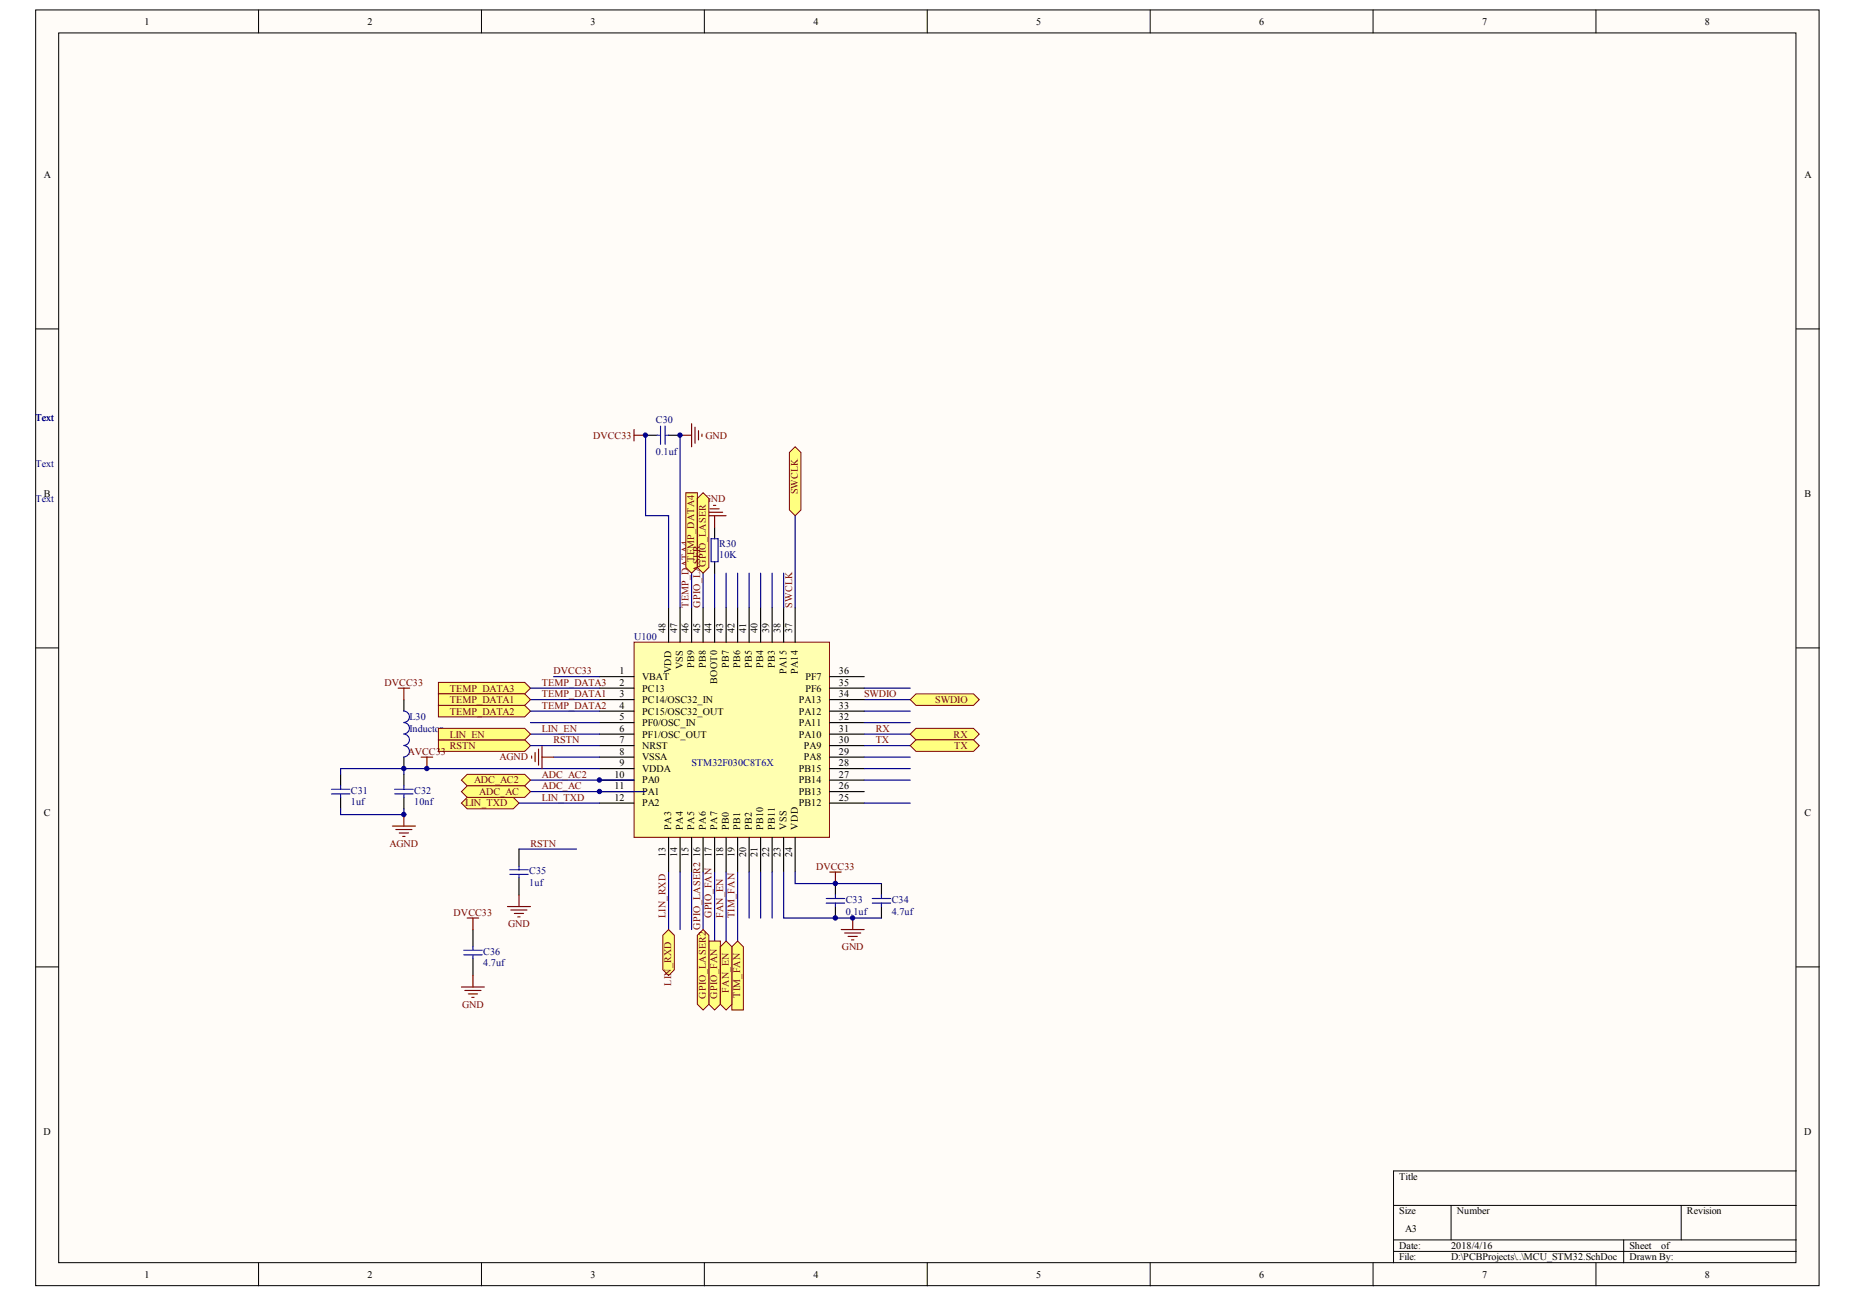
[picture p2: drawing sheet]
<svg xmlns="http://www.w3.org/2000/svg" width="289mm" height="202mm" viewBox="0 0 289 202" stroke-linecap="round" stroke-linejoin="round" font-family="sans-serif">
<defs><g id="words">
<g font-size="1.6">
<text x="22.5" y="3.9">1</text>
<text x="57.2" y="3.9">2</text>
<text x="91.8" y="3.9">3</text>
<text x="126.5" y="3.9">4</text>
<text x="161.1" y="3.9">5</text>
<text x="195.8" y="3.9">6</text>
<text x="230.5" y="3.9">7</text>
<text x="265.1" y="3.9">8</text>
<text x="6.8" y="27.7">A</text>
<text x="280.6" y="27.7">A</text>
<text x="6.8" y="77.3">B</text>
<text x="280.6" y="77.3">B</text>
<text x="103.5" y="98.4" transform="rotate(-90 103.5 98.4)">48</text>
<text x="105.3" y="98.4" transform="rotate(-90 105.3 98.4)">47</text>
<text x="107.1" y="98.4" transform="rotate(-90 107.1 98.4)">46</text>
<text x="108.9" y="98.4" transform="rotate(-90 108.9 98.4)">45</text>
<text x="110.6" y="98.4" transform="rotate(-90 110.6 98.4)">44</text>
<text x="112.4" y="98.4" transform="rotate(-90 112.4 98.4)">43</text>
<text x="114.2" y="98.4" transform="rotate(-90 114.2 98.4)">42</text>
<text x="116" y="98.4" transform="rotate(-90 116 98.4)">41</text>
<text x="117.8" y="98.4" transform="rotate(-90 117.8 98.4)">40</text>
<text x="119.6" y="98.4" transform="rotate(-90 119.6 98.4)">39</text>
<text x="121.4" y="98.4" transform="rotate(-90 121.4 98.4)">38</text>
<text x="123.2" y="98.4" transform="rotate(-90 123.2 98.4)">37</text>
<text x="96.4" y="104.8">1</text>
<text x="96.4" y="106.6">2</text>
<text x="99.8" y="105.7">VBAT</text>
<text x="99.8" y="107.5">PC13</text>
<text x="104.4" y="104.7" transform="rotate(-90 104.4 104.7)">VDD</text>
<text x="106.2" y="104.1" transform="rotate(-90 106.2 104.1)">VSS</text>
<text x="108" y="103.9" transform="rotate(-90 108 103.9)">PB9</text>
<text x="109.8" y="103.9" transform="rotate(-90 109.8 103.9)">PB8</text>
<text x="111.5" y="106.3" transform="rotate(-90 111.5 106.3)">BOOT0</text>
<text x="113.3" y="103.9" transform="rotate(-90 113.3 103.9)">PB7</text>
<text x="115.1" y="103.9" transform="rotate(-90 115.1 103.9)">PB6</text>
<text x="116.9" y="103.9" transform="rotate(-90 116.9 103.9)">PB5</text>
<text x="118.7" y="103.9" transform="rotate(-90 118.7 103.9)">PB4</text>
<text x="120.5" y="103.9" transform="rotate(-90 120.5 103.9)">PB3</text>
<text x="122.3" y="104.8" transform="rotate(-90 122.3 104.8)">PA15</text>
<text x="124.1" y="104.8" transform="rotate(-90 124.1 104.8)">PA14</text>
<text x="125.3" y="107.5">PF6</text>
<text x="125.3" y="105.7">PF7</text>
<text x="130.4" y="106.6">35</text>
<text x="130.4" y="104.8">36</text>
<text x="96.4" y="108.4">3</text>
<text x="96.4" y="110.2">4</text>
<text x="96.4" y="112">5</text>
<text x="96.4" y="113.8">6</text>
<text x="99.8" y="109.3">PC14/OSC32_IN</text>
<text x="99.8" y="111.1">PC15/OSC32_OUT</text>
<text x="99.8" y="112.9">PF0/OSC_IN</text>
<text x="124.2" y="112.9">PA11</text>
<text x="124.2" y="111.1">PA12</text>
<text x="124.2" y="109.3">PA13</text>
<text x="130.4" y="113.8">31</text>
<text x="130.4" y="112">32</text>
<text x="130.4" y="110.2">33</text>
<text x="130.4" y="108.4">34</text>
<text x="96.4" y="115.6">7</text>
<text x="96.4" y="117.4">8</text>
<text x="96.4" y="119.1">9</text>
<text x="99.8" y="114.7">PF1/OSC_OUT</text>
<text x="99.8" y="116.5">NRST</text>
<text x="99.8" y="118.3">VSSA</text>
<text x="124.2" y="114.7">PA10</text>
<text x="125" y="118.3">PA8</text>
<text x="125" y="116.5">PA9</text>
<text x="130.4" y="119.1">28</text>
<text x="130.4" y="117.4">29</text>
<text x="130.4" y="115.6">30</text>
<text x="95.6" y="120.9">10</text>
<text x="95.6" y="122.7">11</text>
<text x="95.6" y="124.5">12</text>
<text x="99.8" y="120">VDDA</text>
<text x="99.8" y="121.8">PA0</text>
<text x="99.8" y="123.6">PA1</text>
<text x="99.8" y="125.4">PA2</text>
<text x="124.2" y="125.4">PB12</text>
<text x="124.2" y="123.6">PB13</text>
<text x="124.2" y="121.8">PB14</text>
<text x="124.2" y="120">PB15</text>
<text x="130.4" y="124.5">25</text>
<text x="130.4" y="122.7">26</text>
<text x="130.4" y="120.9">27</text>
<text x="6.8" y="126.9">C</text>
<text x="104.4" y="129" transform="rotate(-90 104.4 129)">PA3</text>
<text x="106.2" y="129" transform="rotate(-90 106.2 129)">PA4</text>
<text x="108" y="129" transform="rotate(-90 108 129)">PA5</text>
<text x="109.8" y="129" transform="rotate(-90 109.8 129)">PA6</text>
<text x="111.5" y="129" transform="rotate(-90 111.5 129)">PA7</text>
<text x="113.3" y="129" transform="rotate(-90 113.3 129)">PB0</text>
<text x="115.1" y="129" transform="rotate(-90 115.1 129)">PB1</text>
<text x="116.9" y="129" transform="rotate(-90 116.9 129)">PB2</text>
<text x="118.7" y="129" transform="rotate(-90 118.7 129)">PB10</text>
<text x="120.5" y="129" transform="rotate(-90 120.5 129)">PB11</text>
<text x="122.3" y="129" transform="rotate(-90 122.3 129)">VSS</text>
<text x="124.1" y="129" transform="rotate(-90 124.1 129)">VDD</text>
<text x="280.6" y="126.9">C</text>
<text x="103.5" y="133.3" transform="rotate(-90 103.5 133.3)">13</text>
<text x="105.3" y="133.3" transform="rotate(-90 105.3 133.3)">14</text>
<text x="107.1" y="133.3" transform="rotate(-90 107.1 133.3)">15</text>
<text x="108.9" y="133.3" transform="rotate(-90 108.9 133.3)">16</text>
<text x="110.6" y="133.3" transform="rotate(-90 110.6 133.3)">17</text>
<text x="112.4" y="133.3" transform="rotate(-90 112.4 133.3)">18</text>
<text x="114.2" y="133.3" transform="rotate(-90 114.2 133.3)">19</text>
<text x="116" y="133.3" transform="rotate(-90 116 133.3)">20</text>
<text x="117.8" y="133.3" transform="rotate(-90 117.8 133.3)">21</text>
<text x="119.6" y="133.3" transform="rotate(-90 119.6 133.3)">22</text>
<text x="121.4" y="133.3" transform="rotate(-90 121.4 133.3)">23</text>
<text x="123.2" y="133.3" transform="rotate(-90 123.2 133.3)">24</text>
<text x="6.8" y="176.5">D</text>
<text x="280.5" y="176.5">D</text>
<text x="217.6" y="183.5">Title</text>
<text x="217.6" y="188.8">Size</text>
<text x="218.5" y="191.5">A3</text>
<text x="226.5" y="188.8">Number</text>
<text x="262.3" y="188.8">Revision</text>
<text x="217.6" y="194.2">Date:</text>
<text x="217.6" y="196">File:</text>
<text x="225.6" y="194.2">2018/4/16</text>
<text x="225.6" y="196">D:\PCBProjects\..\MCU_STM32.SchDoc</text>
<text x="253.4" y="194.2">Sheet</text>
<text x="253.4" y="196">Drawn By:</text>
<text x="258.3" y="194.2">of</text>
<text x="22.5" y="198.7">1</text>
<text x="57.2" y="198.7">2</text>
<text x="91.8" y="198.7">3</text>
<text x="126.5" y="198.7">4</text>
<text x="161.1" y="198.7">5</text>
<text x="195.8" y="198.7">6</text>
<text x="230.5" y="198.7">7</text>
<text x="265.1" y="198.7">8</text>
</g>
<g font-size="1.6" fill="#000080">
<text x="5.5" y="65.5">Text</text>
<text x="102" y="65.7">C30</text>
<text x="102" y="70.7">0.1uf</text>
<text x="5.5" y="72.7">Text</text>
<text x="5.5" y="78">Text</text>
<text x="111.8" y="85">R30</text>
<text x="111.8" y="86.8">10K</text>
<text x="98.6" y="99.5">U100</text>
<text x="63.7" y="112">L30</text>
<text x="63.7" y="113.8">Inductor</text>
<text x="107.5" y="119.1">STM32F030C8T6X</text>
<text x="54.6" y="123.4">C31</text>
<text x="54.6" y="125.2">1uf</text>
<text x="64.4" y="123.4">C32</text>
<text x="64.4" y="125.2">10nf</text>
<text x="82.3" y="135.9">C35</text>
<text x="82.3" y="137.7">1uf</text>
<text x="131.5" y="140.4">C33</text>
<text x="131.5" y="142.2">0.1uf</text>
<text x="138.7" y="140.4">C34</text>
<text x="138.7" y="142.2">4.7uf</text>
<text x="75.2" y="148.5">C36</text>
<text x="75.2" y="150.2">4.7uf</text>
</g>
<g font-size="1.6" fill="#800000">
<text x="92.2" y="68.2">DVCC33</text>
<text x="109.7" y="68.2">GND</text>
<text x="124.1" y="76.9" transform="rotate(-90 124.1 76.9)">SWCLK</text>
<text x="109.4" y="78">G</text>
<text x="110.5" y="78">ND</text>
<text x="108" y="87.3" transform="rotate(-90 108 87.3)">TEMP_DATA4</text>
<text x="109.8" y="88.1" transform="rotate(-90 109.8 88.1)">GPIO_LASER</text>
<text x="107.1" y="94.5" transform="rotate(-90 107.1 94.5)">TEMP_DATA4</text>
<text x="108.9" y="94.5" transform="rotate(-90 108.9 94.5)">GPIO_LASER</text>
<text x="123.2" y="94.5" transform="rotate(-90 123.2 94.5)">SWCLK</text>
<text x="59.8" y="106.6">DVCC33</text>
<text x="70" y="107.5">TEMP_DATA3</text>
<text x="84.3" y="106.6">TEMP_DATA3</text>
<text x="86.1" y="104.8">DVCC33</text>
<text x="70" y="109.3">TEMP_DATA1</text>
<text x="70" y="111.1">TEMP_DATA2</text>
<text x="84.3" y="108.4">TEMP_DATA1</text>
<text x="84.3" y="110.2">TEMP_DATA2</text>
<text x="84.3" y="113.8">LIN_EN</text>
<text x="134.4" y="108.4">SWDIO</text>
<text x="136.2" y="113.8">RX</text>
<text x="145.4" y="109.3">SWDIO</text>
<text x="63.4" y="117.4">AVCC33</text>
<text x="70" y="116.5">RSTN</text>
<text x="70" y="114.7">LIN_EN</text>
<text x="77.7" y="118.3">AGND</text>
<text x="86.1" y="115.6">RSTN</text>
<text x="136.2" y="115.6">TX</text>
<text x="148.3" y="114.7">RX</text>
<text x="148.4" y="116.5">TX</text>
<text x="72.3" y="125.4">LIN_TXD</text>
<text x="73.7" y="121.8">ADC_AC2</text>
<text x="74.5" y="123.6">ADC_AC</text>
<text x="84.3" y="124.5">LIN_TXD</text>
<text x="84.3" y="120.9">ADC_AC2</text>
<text x="84.3" y="122.7">ADC_AC</text>
<text x="60.6" y="131.6">AGND</text>
<text x="82.5" y="131.7">RSTN</text>
<text x="126.9" y="135.2">DVCC33</text>
<text x="70.5" y="142.4">DVCC33</text>
<text x="103.5" y="142.8" transform="rotate(-90 103.5 142.8)">LIN_RXD</text>
<text x="110.6" y="142.8" transform="rotate(-90 110.6 142.8)">GPIO_FAN</text>
<text x="112.4" y="142.8" transform="rotate(-90 112.4 142.8)">FAN_EN</text>
<text x="114.2" y="142.8" transform="rotate(-90 114.2 142.8)">TIM_FAN</text>
<text x="79" y="144.2">GND</text>
<text x="108.9" y="144.5" transform="rotate(-90 108.9 144.5)">GPIO_LASER2</text>
<text x="130.9" y="147.7">GND</text>
<text x="104.4" y="153.3" transform="rotate(-90 104.4 153.3)">LIN_RXD</text>
<text x="109.8" y="155.3" transform="rotate(-90 109.8 155.3)">GPIO_LASER2</text>
<text x="111.5" y="155.3" transform="rotate(-90 111.5 155.3)">GPIO_FAN</text>
<text x="113.3" y="154.3" transform="rotate(-90 113.3 154.3)">FAN_EN</text>
<text x="115.1" y="155.1" transform="rotate(-90 115.1 155.1)">TIM_FAN</text>
<text x="71.9" y="156.7">GND</text>
</g>
</g></defs>
<g fill="#fffcf8" stroke="#000" stroke-width=".16">
<path d="M5.5 1.5h277.4v198.4h-277.4z"/>
<path d="M9.1 5.1h270.2v191.2h-270.2z"/>
</g>
<g fill="none" stroke="#000" stroke-width=".16">
<path d="M40.2 1.5v3.6M74.9 1.5v3.6M109.5 1.5v3.6M144.2 1.5v3.6M178.9 1.5v3.6M213.5 1.5v3.6M248.2 1.5v3.6M5.5 51.1h3.6M279.3 51.1h3.6M5.5 100.7h3.6M279.3 100.7h3.6M5.5 150.3h3.6"/>
<path d="M279.3 150.3h3.6M40.2 196.4v3.5M74.9 196.4v3.5M109.5 196.4v3.5M144.2 196.4v3.5M178.9 196.4v3.5M213.5 196.4v3.5M216.7 187.4h62.6M216.7 192.8h62.6M216.7 194.6h62.6M225.6 187.4v5.4M248.2 196.4v3.5"/>
<path d="M252.5 192.8v3.6M261.4 187.4v5.4M279.3 182.1h-62.6v14.3"/>
</g>
<path d="M134.4 108.8h7.1" fill="none" stroke="#000080" stroke-width=".18"/>
<g fill="#ffff80" stroke="#800000" stroke-width=".16">
<path d="M141.5 108.8l.9-.9h9l.9 .9-.9 .9h-9z" fill-rule="evenodd"/>
<path d="M122.8 70.4l.8-.9 .9 .9v8.9l-.9 .9-.8-.9z" fill-rule="evenodd"/>
</g>
<path d="M105.8 67.7v26.8" fill="none" stroke="#000080" stroke-width=".18"/>
<path d="M100.4 67.7h1.8M104 67.7h1.8M62.8 108.8v1.8M62.8 117.7v1.8M62.8 120.4v1.8M62.8 124v1.8" fill="none" stroke="#000" stroke-width=".18"/>
<path d="M102.2 67.7h.5M102.7 66.2v2.9M103.4 66.2v2.9M103.4 67.7h.6M62.8 115.9a.88 .88 0 0 1 .9 .9 .88 .88 0 0 1-.9 .9M62.8 114.2a.88 .88 0 0 1 .9 .8 .88 .88 0 0 1-.9 .9M62.8 112.4a.88 .88 0 0 1 .9 .8 .88 .88 0 0 1-.9 .9M62.8 110.6a.88 .88 0 0 1 .9 .9 .88 .88 0 0 1-.9 .8M61.4 123.4h2.8M61.4 122.7h2.8M62.8 122.2v.5M62.8 123.4v.6" fill="none" stroke="#00f" stroke-width=".18"/>
<path d="M98.6 99.9h30.4v30.3h-30.4z" fill="#ffffb0" stroke="#800000" stroke-width=".16"/>
<g fill="none" stroke="#000" stroke-width=".18">
<path d="M104 94.5v5.4M105.8 94.5v5.4M107.5 94.5v5.4M109.3 94.5v5.4M111.1 82v1.8M111.1 87.3v1.8M111.1 94.5v5.4M112.9 94.5v5.4M114.7 94.5v5.4M116.5 94.5v5.4M118.3 94.5v5.4M120.1 94.5v5.4"/>
<path d="M121.9 94.5v5.4M123.6 94.5v5.4M93.2 105.2h5.4M93.2 107h5.4M93.2 108.8h5.4M93.2 110.6h5.4M93.2 112.4h5.4M93.2 114.2h5.4M93.2 115.9h5.4M93.2 117.7h5.4M93.2 119.5h5.4M129 105.2h5.4"/>
<path d="M129 107h5.4M129 108.8h5.4M129 110.6h5.4M129 112.4h5.4M129 114.2h5.4M129 115.9h5.4M129 117.7h5.4M129 119.5h5.4M53 120.4v1.8M53 124v1.8M93.2 121.3h5.4M93.2 123.1h5.4"/>
<path d="M93.2 124.9h5.4M104 130.2v5.4M105.8 130.2v5.4M107.5 130.2v5.4M109.3 130.2v5.4M111.1 130.2v5.4M112.9 130.2v5.4M114.7 130.2v5.4M116.5 130.2v5.4M118.3 130.2v5.4M120.1 130.2v5.4M121.9 130.2v5.4"/>
<path d="M123.6 130.2v5.4M129 121.3h5.4M129 123.1h5.4M129 124.9h5.4M129.9 137.4v1.8M137.1 137.4v1.8M73.5 144.5v2.7M73.5 149v2.7M129.9 141v1.8M137.1 141v1.8"/>
</g>
<g fill="none" stroke="#000080" stroke-width=".18">
<path d="M100.4 67.7v12.5h3.6v14.3M107.5 89.1v5.4M109.3 89.1v5.4M111.1 89.1v5.4M112.9 89.1v5.4M114.7 89.1v5.4M116.5 89.1v5.4M118.3 89.1v5.4M120.1 89.1v5.4M121.9 89.1v5.4M123.6 80.2v14.3M62.8 119.5v.9"/>
<path d="M82.5 108.8h10.7M86.1 105.2h7.1M86.1 117.7h7.1M93.2 119.5h-40.2v.9M134.4 117.7h7.1M134.4 119.5h7.1M134.4 107h7.1M134.4 112.4h7.1M134.4 114.2h7.1M134.4 115.9h7.1M53 125.8v.9h9.8v-.9M104 135.6v8.9"/>
<path d="M116.5 135.6v7.2M118.3 135.6v7.2M120.1 135.6v7.2M121.9 135.6v7.2h15.2M123.6 135.6v1.8h13.5M134.4 124.9h7.1M134.4 121.3h7.1"/>
</g>
<g fill="none" stroke="#00f" stroke-width=".18">
<path d="M110.6 83.8h1.1v3.5h-1.1zM51.5 123.4h2.9M51.5 122.7h2.9M53 122.2v.5M53 123.4v.6M128.5 139.7h2.8M129.9 139.2v.5M135.6 139.7h2.9M137.1 139.2v.5M72.1 147.8h2.9M72.1 148.5h2.9M73.5 147.2v.6"/>
<path d="M73.5 148.5v.5M128.5 140.4h2.8M129.9 140.4v.6M135.6 140.4h2.9M137.1 140.4v.6"/>
</g>
<path d="M98.6 66.8v1.8M98.6 67.7h1.8M61.9 107h1.8M62.8 107v1.8M129 135.6h1.8M129.9 135.6v1.8M72.6 142.8h1.8M73.5 142.8v1.7" fill="none" stroke="#800000" stroke-width=".18"/>
<g fill="#ffff80" stroke="#800000" stroke-width=".16">
<path d="M141.5 114.2l.9-.9h9l.9 .9-.9 .8h-9z" fill-rule="evenodd"/>
<path d="M141.5 115.9l.9-.9h9l.9 .9-.9 .9h-9z" fill-rule="evenodd"/>
</g>
<path d="M80.7 124.9h12.5" fill="none" stroke="#000080" stroke-width=".18"/>
<g fill="#ffff80" stroke="#800000" stroke-width=".16">
<path d="M103.1 145.4l.9-.9 .9 .9v5.4l-.9 .9-.9-.9z" fill-rule="evenodd"/>
<path d="M71.8 124.9l.8-.9h7.2l.9 .9-.9 .9h-7.2z" fill-rule="evenodd"/>
</g>
<path d="M114.7 135.6v10.7" fill="none" stroke="#000080" stroke-width=".18"/>
<path d="M113.8 147.2l.9-.9 .9 .9v9.8h-1.8z" fill-rule="evenodd" fill="#ffff80" stroke="#800000" stroke-width=".16"/>
<path d="M111.1 135.6v10.7" fill="none" stroke="#000080" stroke-width=".18"/>
<path d="M110.2 146.3h1.8v9.9l-.9 .8-.9-.8z" fill-rule="evenodd" fill="#ffff80" stroke="#800000" stroke-width=".16"/>
<path d="M105.8 135.6v8.9M107.5 135.6v8.9M109.3 135.6v8.9" fill="none" stroke="#000080" stroke-width=".18"/>
<g fill="#ffff80" stroke="#800000" stroke-width=".16">
<path d="M108.4 145.4l.9-.9 .9 .9v10.8l-.9 .8-.9-.8z" fill-rule="evenodd"/>
<path d="M68.2 106.1h13.4l.9 .9-.9 .9h-13.4z" fill-rule="evenodd"/>
</g>
<path d="M82.5 121.3h16.1M82.5 123.1h17.9" fill="none" stroke="#000080" stroke-width=".18"/>
<g fill="#ffff80" stroke="#800000" stroke-width=".16">
<path d="M71.8 121.3l.8-.9h9l.9 .9-.9 .9h-9z" fill-rule="evenodd"/>
<path d="M71.8 123.1l.8-.9h9l.9 .9-.9 .9h-9z" fill-rule="evenodd"/>
</g>
<path d="M82.5 112.4h10.7M82.5 114.2h10.7" fill="none" stroke="#000080" stroke-width=".18"/>
<g fill="#ffff80" stroke="#800000" stroke-width=".16">
<path d="M68.2 107.9h13.4l.9 .9-.9 .9h-13.4z" fill-rule="evenodd"/>
<path d="M68.2 109.7h13.4l.9 .9-.9 .9h-13.4z" fill-rule="evenodd"/>
<path d="M106.6 76.6h1.8v11.6l-.9 .9-.9-.9z" fill-rule="evenodd"/>
</g>
<path d="M134.4 110.6h7.1M112.9 135.6v10.7" fill="none" stroke="#000080" stroke-width=".18"/>
<path d="M112 147.2l.9-.9 .9 .9v9l-.9 .8-.9-.8z" fill-rule="evenodd" fill="#ffff80" stroke="#800000" stroke-width=".16"/>
<g fill="none" stroke="#800000" stroke-width=".18">
<path d="M105.8 67.7h1.7M107.5 65.9v3.6M108.1 66.4v2.5M108.6 67v1.4M109.2 67.5v.4M109.9 79.7h2.5M110.4 79.1h1.4M110.9 78.6h.4M109.3 80.2h3.6M111.1 80.2v1.8M82.7 117.5v.4M83.2 117v1.4"/>
<path d="M83.7 116.5v2.5M84.3 115.9v3.6M84.3 117.7h1.8M61 128.5h3.6M61.6 129h2.5M62.1 129.5h1.4M62.6 130.1h.4M62.8 126.7v1.8M71.8 153.5h3.5M72.3 154h2.5M72.8 154.5h1.5M73.4 155.1h.3"/>
<path d="M73.5 151.7v1.8M130.8 144.5h3.6M131.3 145.1h2.5M131.9 145.6h1.4M132.4 146.1h.4M132.6 142.8v1.7"/>
</g>
<path d="M68.2 115h13.4l.9 .9-.9 .9h-13.4z" fill-rule="evenodd" fill="#ffff80" stroke="#800000" stroke-width=".16"/>
<path d="M82.5 115.9h10.7M82.5 110.6h10.7M82.5 107h10.7" fill="none" stroke="#000080" stroke-width=".18"/>
<path d="M68.2 113.3h13.4l.9 .9-.9 .8h-13.4z" fill-rule="evenodd" fill="#ffff80" stroke="#800000" stroke-width=".16"/>
<path d="M65.5 117.7h1.8M66.4 117.7v1.8" fill="none" stroke="#800000" stroke-width=".18"/>
<path d="M108.4 77.5l.9-.9 .9 .9v10.7l-.9 .9-.9-.9z" fill-rule="evenodd" fill="#ffff80" stroke="#800000" stroke-width=".16"/>
<path d="M80.7 132v2.7M80.7 136.5v2.7" fill="none" stroke="#000" stroke-width=".18"/>
<path d="M79.3 135.2h2.8M79.3 136h2.8M80.7 134.7v.5M80.7 136v.5" fill="none" stroke="#00f" stroke-width=".18"/>
<path d="M80.7 139.2v1.8M78.9 141h3.6M79.4 141.5h2.6M80 142h1.4M80.5 142.6h.4" fill="none" stroke="#800000" stroke-width=".18"/>
<path d="M80.7 132h8.9" fill="none" stroke="#000080" stroke-width=".18"/>
<g fill="#000080" stroke="#000080" stroke-width=".16">
<circle cx="62.8" cy="126.6" r=".34"/>
<circle cx="62.8" cy="119.5" r=".34"/>
<circle cx="66.4" cy="119.5" r=".34"/>
<circle cx="93.2" cy="123.1" r=".34"/>
<circle cx="93.2" cy="121.3" r=".34"/>
<circle cx="100.4" cy="67.7" r=".34"/>
<circle cx="105.7" cy="67.7" r=".34"/>
<circle cx="129.9" cy="142.7" r=".34"/>
<circle cx="129.9" cy="137.4" r=".34"/>
<circle cx="132.6" cy="142.7" r=".34"/>
</g>
<use href="#words"/>
</svg>
